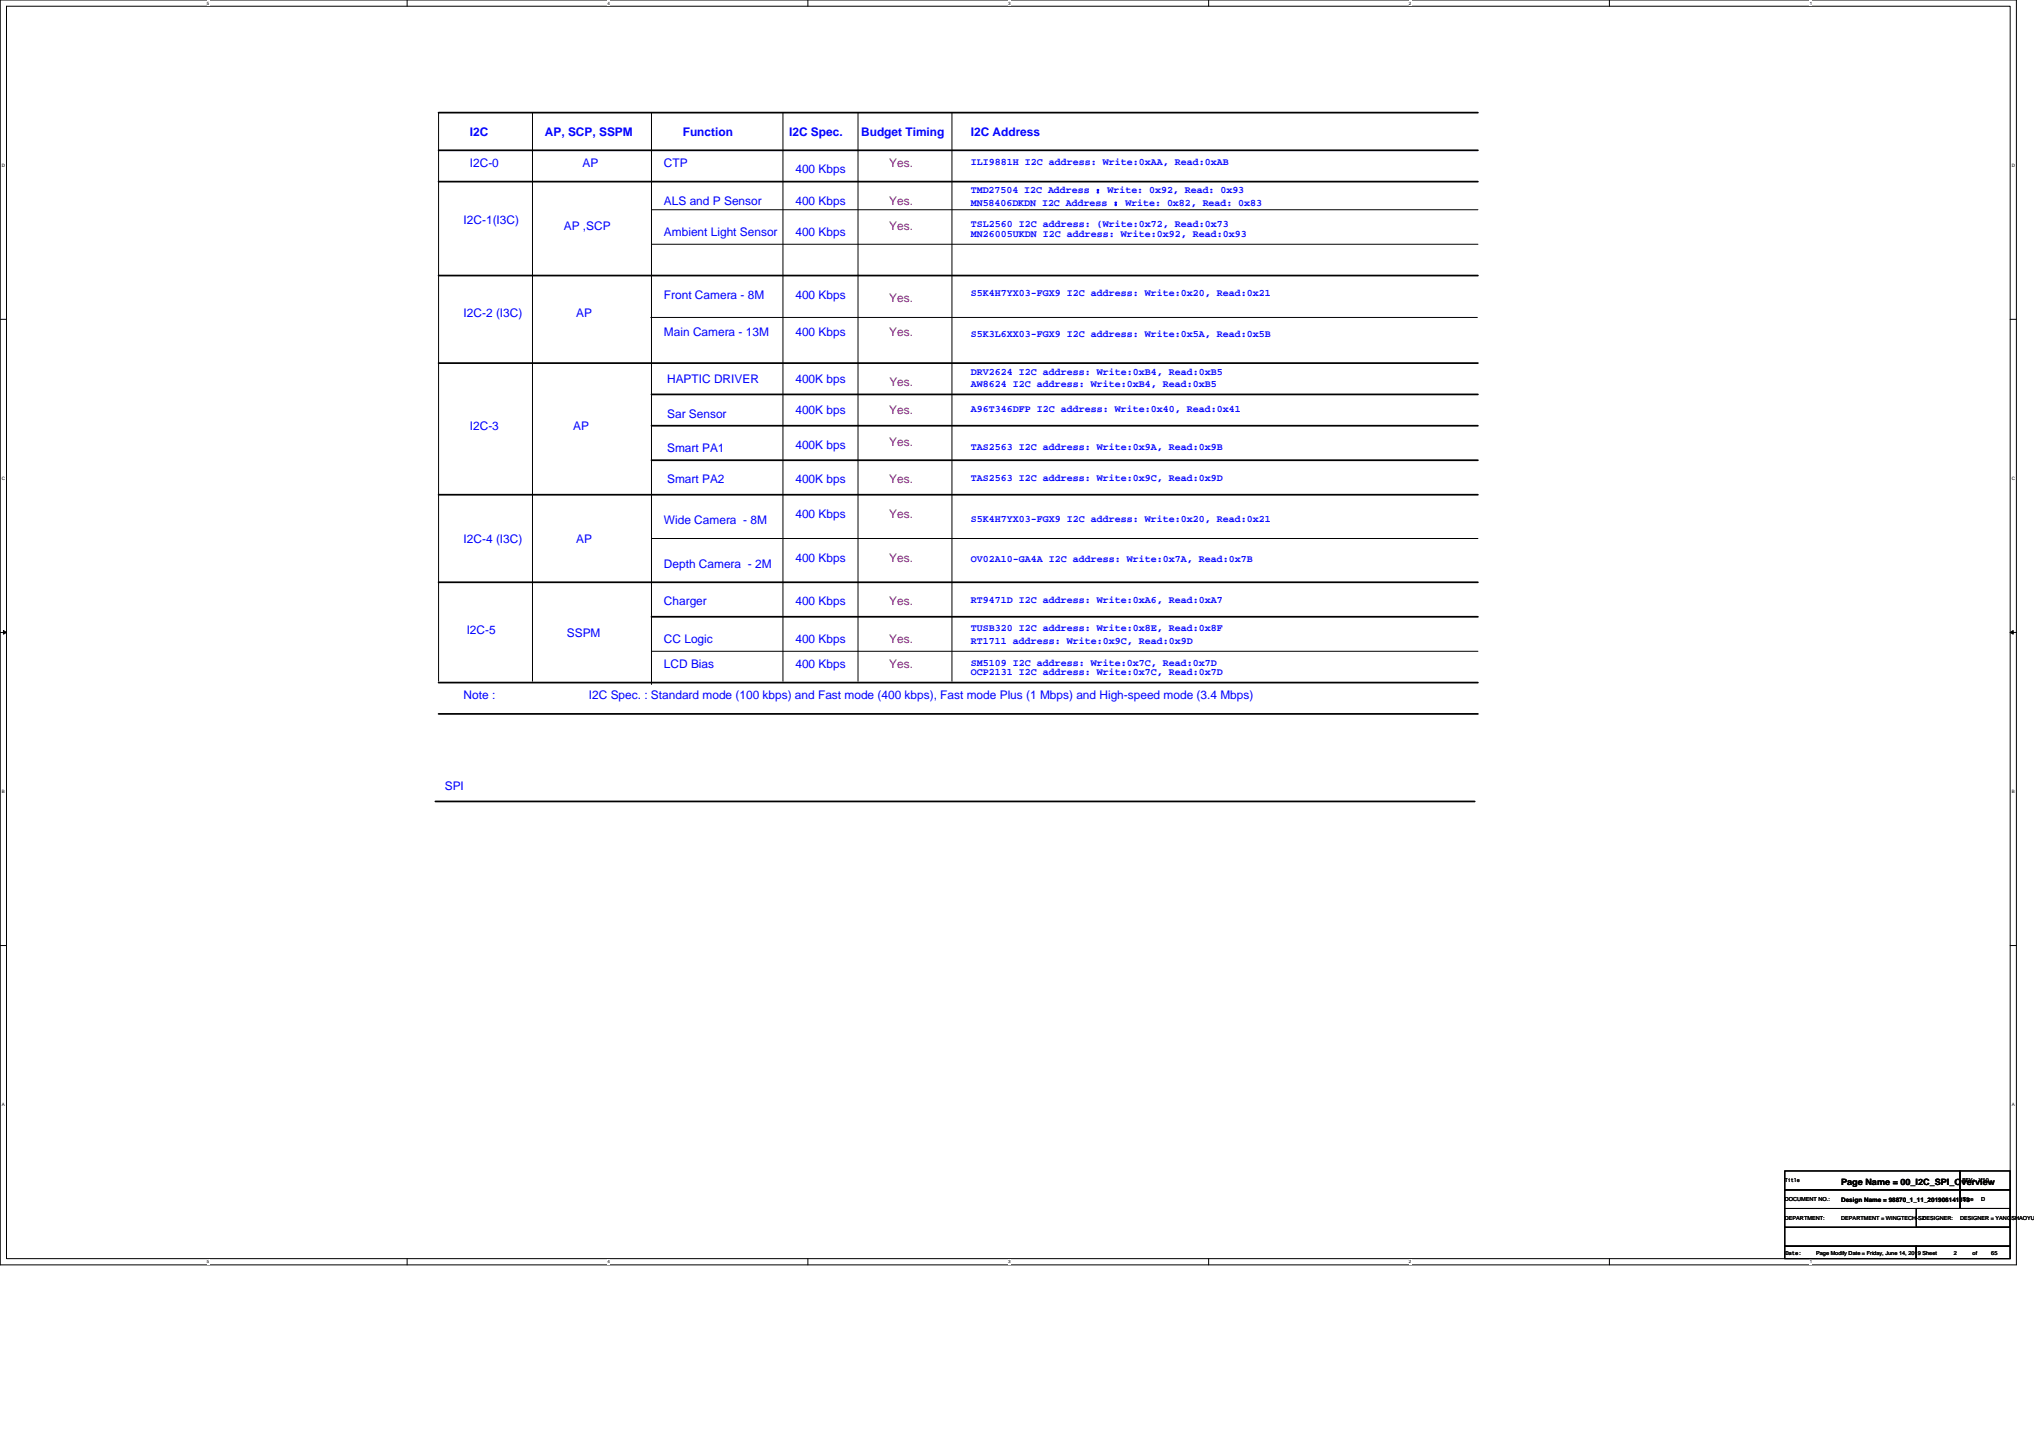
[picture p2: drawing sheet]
<svg xmlns="http://www.w3.org/2000/svg" width="297mm" height="210mm" viewBox="0 0 297 210" stroke-linecap="round" stroke-linejoin="round" font-family="sans-serif">
<defs><g id="words">
<g font-size="1.7" fill="#00f">
<text x="68.6" y="19.9">I2C</text>
<text x="79.6" y="19.9">AP, SCP, SSPM</text>
<text x="99.7" y="19.9">Function</text>
<text x="115.3" y="19.9">I2C Spec.</text>
<text x="125.8" y="19.8">Budget Timing</text>
<text x="141.8" y="19.9">I2C Address</text>
<text x="68.6" y="24.4">I2C-0</text>
<text x="85.1" y="24.4">AP</text>
<text x="97" y="24.4">CTP</text>
<text x="97" y="29.9">ALS and P Sensor</text>
<text x="116.2" y="29.9">400 Kbps</text>
<text x="116.2" y="25.3">400 Kbps</text>
<text x="67.7" y="32.6">I2C-1(I3C)</text>
<text x="82.3" y="33.5">AP ,SCP</text>
<text x="97" y="34.5">Ambient Light Sensor</text>
<text x="116.2" y="34.5">400 Kbps</text>
<text x="67.7" y="46.4">I2C-2 (I3C)</text>
<text x="84.2" y="46.4">AP</text>
<text x="97" y="43.6">Front Camera - 8M</text>
<text x="116.2" y="43.6">400 Kbps</text>
<text x="97" y="49.1">Main Camera - 13M</text>
<text x="116.2" y="49.1">400 Kbps</text>
<text x="97.4" y="55.9">HAPTIC DRIVER</text>
<text x="116.2" y="55.9">400K bps</text>
<text x="68.6" y="62.8">I2C-3</text>
<text x="83.7" y="62.8">AP</text>
<text x="97.4" y="61">Sar Sensor</text>
<text x="97.4" y="66">Smart PA1</text>
<text x="116.2" y="60.5">400K bps</text>
<text x="116.2" y="65.6">400K bps</text>
<text x="97.4" y="70.6">Smart PA2</text>
<text x="116.2" y="70.6">400K bps</text>
<text x="97" y="76.5">Wide Camera - 8M</text>
<text x="116.2" y="75.6">400 Kbps</text>
<text x="67.7" y="79.3">I2C-4 (I3C)</text>
<text x="84.2" y="79.3">AP</text>
<text x="97" y="82.9">Depth Camera - 2M</text>
<text x="116.2" y="82">400 Kbps</text>
<text x="97" y="88.4">Charger</text>
<text x="116.2" y="88.4">400 Kbps</text>
<text x="68.2" y="92.5">I2C-5</text>
<text x="82.8" y="93">SSPM</text>
<text x="97" y="93.9">CC Logic</text>
<text x="116.2" y="93.9">400 Kbps</text>
<text x="97" y="97.6">LCD Bias</text>
<text x="116.2" y="97.6">400 Kbps</text>
<text x="67.7" y="102.1">Note :</text>
<text x="86" y="102.1">I2C Spec. : Standard mode (100 kbps) and Fast mode (400 kbps), Fast mode Plus (1 Mbps) and High-speed mode (3.4 Mbps)</text>
<text x="65" y="115.4">SPI</text>
</g>
<g font-size="1.7" fill="#f00">
<text x="129.9" y="24.4">Yes.</text>
<text x="129.9" y="29.9">Yes.</text>
<text x="129.9" y="33.5">Yes.</text>
<text x="129.9" y="44.1">Yes.</text>
<text x="129.9" y="49.1">Yes.</text>
<text x="129.9" y="56.4">Yes.</text>
<text x="129.9" y="60.5">Yes.</text>
<text x="129.9" y="65.1">Yes.</text>
<text x="129.9" y="70.6">Yes.</text>
<text x="129.9" y="75.6">Yes.</text>
<text x="129.9" y="82">Yes.</text>
<text x="129.9" y="88.4">Yes.</text>
<text x="129.9" y="93.9">Yes.</text>
<text x="129.9" y="97.6">Yes.</text>
</g>
<g font-size="1.5" fill="#00f">
<text x="141.8" y="24.1">ILI9881H I2C address: Write:0xAA, Read:0xAB</text>
<text x="141.8" y="28.2">TMD27504 I2C Address ：Write: 0x92, Read: 0x93</text>
<text x="141.8" y="33.2">TSL2560 I2C address: (Write:0x72, Read:0x73</text>
<text x="141.8" y="34.7">MN26005UKDN I2C address: Write:0x92, Read:0x93</text>
<text x="141.8" y="30">MN58406DKDN I2C Address ：Write: 0x82, Read: 0x83</text>
<text x="141.8" y="43.3">S5K4H7YX03-FGX9 I2C address: Write:0x20, Read:0x21</text>
<text x="141.8" y="49.2">S5K3L6XX03-FGX9 I2C address: Write:0x5A, Read:0x5B</text>
<text x="141.8" y="54.7">DRV2624 I2C address: Write:0xB4, Read:0xB5</text>
<text x="141.8" y="56.5">AW8624 I2C address: Write:0xB4, Read:0xB5</text>
<text x="141.8" y="60.2">A96T346DFP I2C address: Write:0x40, Read:0x41</text>
<text x="141.8" y="65.7">TAS2563 I2C address: Write:0x9A, Read:0x9B</text>
<text x="141.8" y="70.2">TAS2563 I2C address: Write:0x9C, Read:0x9D</text>
<text x="141.8" y="76.2">S5K4H7YX03-FGX9 I2C address: Write:0x20, Read:0x21</text>
<text x="141.8" y="82.1">OV02A10-GA4A I2C address: Write:0x7A, Read:0x7B</text>
<text x="141.8" y="88.1">RT9471D I2C address: Write:0xA6, Read:0xA7</text>
<text x="141.8" y="92.2">TUSB320 I2C address: Write:0x8E, Read:0x8F</text>
<text x="141.8" y="94">RT1711 address: Write:0x9C, Read:0x9D</text>
<text x="141.8" y="97.2">SM5109 I2C address: Write:0x7C, Read:0x7D</text>
<text x="141.8" y="98.6">OCP2131 I2C address: Write:0x7C, Read:0x7D</text>
</g>
<text font-size="1.3" x="268.9" y="173.1">Page Name = 00_I2C_SPI_Overview</text>
<text font-size=".9" x="268.9" y="175.5">Design Name = 98870_1_11_201906141113</text>
<g font-size=".8">
<text x="260.6" y="172.7">Title</text>
<text x="286.6" y="172.7">REV: V10</text>
<text x="260.6" y="175.4">DOCUMENT NO.:</text>
<text x="260.6" y="178.1">DEPARTMENT:</text>
<text x="268.9" y="178.1">DEPARTMENT = WINGTECH-SZ</text>
<text x="280.8" y="178.1">DESIGNER:</text>
<text x="286.2" y="178.1">DESIGNER = YANGSHAOYU</text>
<text x="286.6" y="175.4">Size</text>
<text x="289.3" y="175.4">D</text>
<text x="260.7" y="183.3">Date:</text>
<text x="265.2" y="183.2">Page Modify Date = Friday, June 14, 2019 Sheet</text>
<text x="285.3" y="183.2">2</text>
<text x="288.1" y="183.2">of</text>
<text x="290.8" y="183.2">65</text>
</g>
<g font-size=".7">
<text x="30.2" y=".7">5</text>
<text x="88.7" y=".7">4</text>
<text x="147.2" y=".7">3</text>
<text x="205.8" y=".7">2</text>
<text x="264.3" y=".7">1</text>
<text x=".3" y="24.4">D</text>
<text x="293.8" y="24.4">D</text>
<text x=".3" y="70.1">C</text>
<text x="293.8" y="70.1">C</text>
<text x=".3" y="115.8">B</text>
<text x="293.8" y="115.8">B</text>
<text x=".3" y="161.5">A</text>
<text x="293.8" y="161.5">A</text>
<text x="30.2" y="184.5">5</text>
<text x="88.7" y="184.5">4</text>
<text x="147.2" y="184.5">3</text>
<text x="205.8" y="184.5">2</text>
<text x="264.3" y="184.5">1</text>
</g>
</g></defs>
<path d="M0 0h294.5v184.7h-294.5zM.9 .9h292.7v182.9h-292.7z" fill="none" stroke="#000" stroke-width=".15"/>
<g fill="#fff">
<path d="M30.2 .1h.4v.7h-.4z"/>
<path d="M30.2 183.9h.4v.7h-.4z"/>
</g>
<path d="M59.5 0v.9M59.5 183.8v.9" fill="none" stroke="#000" stroke-width=".15"/>
<g fill="#fff">
<path d="M88.7 .1h.4v.7h-.4z"/>
<path d="M88.7 183.9h.4v.7h-.4z"/>
</g>
<path d="M118 0v.9M118 183.8v.9" fill="none" stroke="#000" stroke-width=".15"/>
<g fill="#fff">
<path d="M147.2 .1h.4v.7h-.4z"/>
<path d="M147.2 183.9h.4v.7h-.4z"/>
</g>
<path d="M176.5 0v.9M176.5 183.8v.9" fill="none" stroke="#000" stroke-width=".15"/>
<g fill="#fff">
<path d="M205.8 .1h.3v.7h-.3z"/>
<path d="M205.8 183.9h.3v.7h-.3z"/>
</g>
<path d="M235 0v.9M235 183.8v.9" fill="none" stroke="#000" stroke-width=".15"/>
<g fill="#fff">
<path d="M264.3 .1h.3v.7h-.3z"/>
<path d="M264.3 183.9h.3v.7h-.3z"/>
<path d="M.3 23.8h.4v.7h-.4z"/>
<path d="M293.8 23.8h.5v.7h-.5z"/>
<path d="M.3 69.5h.4v.7h-.4z"/>
<path d="M293.8 69.5h.5v.7h-.5z"/>
</g>
<path d="M0 46.6h.9M293.6 46.6h.9" fill="none" stroke="#000" stroke-width=".15"/>
<g fill="#fff">
<path d="M.3 115.2h.4v.8h-.4z"/>
<path d="M293.8 115.2h.4v.8h-.4z"/>
</g>
<path d="M0 92.4h.9M293.6 92.4h.9" fill="none" stroke="#000" stroke-width=".15"/>
<path d="M.5 92.1l.4 .3-.4 .2zM293.6 92.4l.4-.3v.5z" fill="#000" stroke="#000" stroke-width=".15"/>
<g fill="#fff">
<path d="M.3 160.9h.4v.8h-.4z"/>
<path d="M293.8 160.9h.4v.8h-.4z"/>
</g>
<g fill="none" stroke="#000" stroke-width=".15">
<path d="M64 16.4v83.1M77.8 16.4v83.1M95.1 16.4v83.5M114.3 16.4v83.1M125.3 16.4v83.1M139 16.4v83.1M95.1 30.6h120.7M95.1 35.7h120.7M95 46.4h120.7M95.1 78.6h120.7M95.1 95.1h120.7M0 138.1h.9"/>
<path d="M293.6 138.1h.9M260.6 171h25.6v2.7h-25.6zM260.6 173.7h25.6v2.8h-25.6zM260.6 179.2h33v2.8h-33zM260.6 176.5h33v2.7h-33zM279.8 176.5h13.8v2.7h-13.8zM286.2 171h7.4v2.7h-7.4zM286.2 173.7h7.4v2.8h-7.4zM260.6 182h19.2v1.8h-19.2zM279.8 182h13.8v1.8h-13.8z"/>
</g>
<g fill="none" stroke="#000" stroke-width=".25">
<path d="M64 16.4h151.8M64 21.9h151.8M64 26.5h151.8M64 40.2h151.8M64 53h151.8M95.1 57.6h120.7M64 72.2h151.8M95.1 62.2h120.7M95.1 67.2h120.7M64 85h151.8M64 99.7h151.8M95.1 90.1h120.7"/>
<path d="M63.6 117h151.8M64 104.2h151.8"/>
</g>
<use href="#words"/>
</svg>
